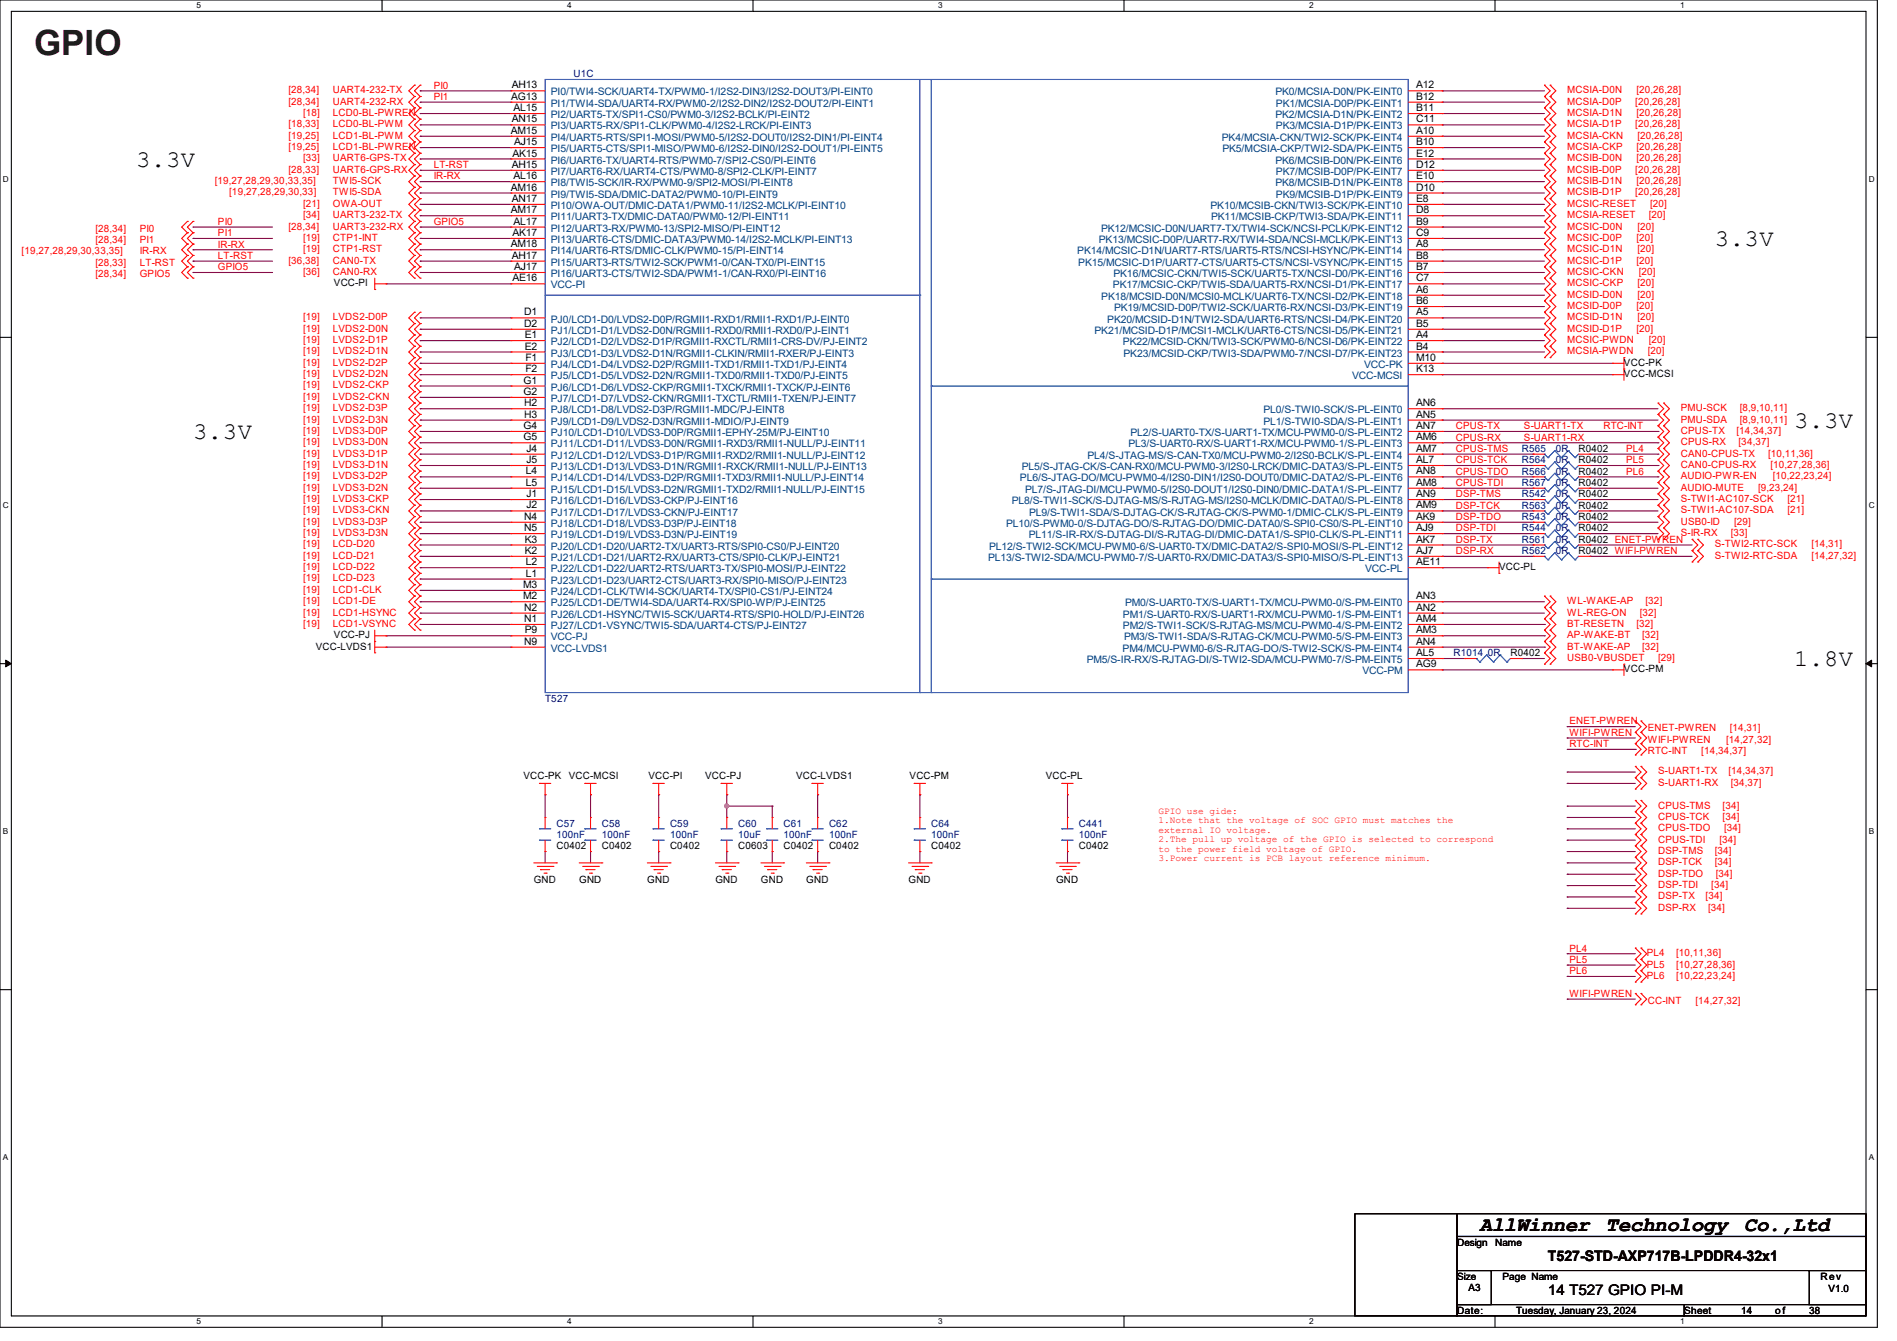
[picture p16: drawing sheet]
<svg xmlns="http://www.w3.org/2000/svg" width="297mm" height="210mm" viewBox="0 0 297 210" stroke-linecap="round" stroke-linejoin="round" font-family="sans-serif">
<defs><g id="words">
<text font-size="5.5" fill="#400000" x="5.3" y="8.6">GPIO</text>
<g font-size="3.7">
<text x="21.3" y="26.1">3.3V</text>
<text x="268.5" y="38.6">3.3V</text>
<text x="30.2" y="68.8">3.3V</text>
<text x="280.9" y="67">3.3V</text>
<text x="280.9" y="104.4">1.8V</text>
</g>
<g font-size="3.2">
<text x="231.7" y="192.7">AllWinner</text>
<text x="251.4" y="192.7">Technology</text>
<text x="273.1" y="192.7">Co.,Ltd</text>
</g>
<g font-size="2.3">
<text x="242.4" y="197.5">T527-STD-AXP717B-LPDDR4-32x1</text>
<text x="242.4" y="202.8">14 T527 GPIO PI-M</text>
</g>
<g font-size="1.6" fill="#f00">
<text x="45.2" y="14.6">[28,34]</text>
<text x="45.2" y="16.4">[28,34]</text>
<text x="52.1" y="14.6">UART4-232-TX</text>
<text x="52.1" y="16.4">UART4-232-RX</text>
<text x="67.9" y="13.9">PI0</text>
<text x="67.9" y="15.7">PI1</text>
<text x="245.4" y="14.6">MCSIA-D0N</text>
<text x="245.4" y="16.4">MCSIA-D0P</text>
<text x="256" y="16.4">[20,26,28]</text>
<text x="256.2" y="14.6">[20,26,28]</text>
<text x="45.2" y="23.5">[19,25]</text>
<text x="45.2" y="21.7">[19,25]</text>
<text x="45.2" y="19.9">[18,33]</text>
<text x="47.5" y="18.2">[18]</text>
<text x="52.1" y="23.5">LCD1-BL-PWREN</text>
<text x="52.1" y="21.7">LCD1-BL-PWM</text>
<text x="52.1" y="19.9">LCD0-BL-PWM</text>
<text x="52.1" y="18.2">LCD0-BL-PWREN</text>
<text x="245.4" y="18.2">MCSIA-D1N</text>
<text x="245.4" y="19.9">MCSIA-D1P</text>
<text x="245.4" y="21.7">MCSIA-CKN</text>
<text x="245.4" y="23.5">MCSIA-CKP</text>
<text x="256" y="19.9">[20,26,28]</text>
<text x="256.2" y="18.2">[20,26,28]</text>
<text x="256.2" y="23.5">[20,26,28]</text>
<text x="256.4" y="21.7">[20,26,28]</text>
<text x="33.6" y="28.8">[19,27,28,29,30,33,35]</text>
<text x="45.2" y="27.1">[28,33]</text>
<text x="47.5" y="25.3">[33]</text>
<text x="52.1" y="25.3">UART6-GPS-TX</text>
<text x="52.1" y="27.1">UART6-GPS-RX</text>
<text x="52.1" y="28.8">TWI5-SCK</text>
<text x="67.9" y="26.3">LT-RST</text>
<text x="67.9" y="28.1">IR-RX</text>
<text x="245.4" y="25.3">MCSIB-D0N</text>
<text x="245.4" y="27.1">MCSIB-D0P</text>
<text x="245.4" y="28.8">MCSIB-D1N</text>
<text x="256" y="27.1">[20,26,28]</text>
<text x="256.2" y="25.3">[20,26,28]</text>
<text x="256.2" y="28.8">[20,26,28]</text>
<text x="34.1" y="35.2">PI0</text>
<text x="35.9" y="30.6">[19,27,28,29,30,33]</text>
<text x="45.2" y="35.9">[28,34]</text>
<text x="47.5" y="34.2">[34]</text>
<text x="47.5" y="32.4">[21]</text>
<text x="52.1" y="30.6">TWI5-SDA</text>
<text x="52.1" y="34.2">UART3-232-TX</text>
<text x="52.1" y="35.9">UART3-232-RX</text>
<text x="52.1" y="32.4">OWA-OUT</text>
<text x="67.9" y="35.2">GPIO5</text>
<text x="245.4" y="30.6">MCSIB-D1P</text>
<text x="245.4" y="35.9">MCSIC-D0N</text>
<text x="245.4" y="32.4">MCSIC-RESET</text>
<text x="245.4" y="34.2">MCSIA-RESET</text>
<text x="256" y="30.6">[20,26,28]</text>
<text x="256.4" y="35.9">[20]</text>
<text x="258.1" y="34.2">[20]</text>
<text x="258.4" y="32.4">[20]</text>
<text x="3.4" y="39.8">[19,27,28,29,30,33,35]</text>
<text x="14.9" y="41.6">[28,33]</text>
<text x="14.9" y="36.3">[28,34]</text>
<text x="14.9" y="38.1">[28,34]</text>
<text x="21.9" y="39.8">IR-RX</text>
<text x="21.9" y="41.6">LT-RST</text>
<text x="21.9" y="36.3">PI0</text>
<text x="21.9" y="38.1">PI1</text>
<text x="34.1" y="38.8">IR-RX</text>
<text x="34.1" y="40.6">LT-RST</text>
<text x="34.1" y="37">PI1</text>
<text x="45.2" y="41.3">[36,38]</text>
<text x="47.5" y="37.7">[19]</text>
<text x="47.5" y="39.5">[19]</text>
<text x="52.1" y="41.3">CAN0-TX</text>
<text x="52.1" y="37.7">CTP1-INT</text>
<text x="52.1" y="39.5">CTP1-RST</text>
<text x="245.4" y="37.7">MCSIC-D0P</text>
<text x="245.4" y="39.5">MCSIC-D1N</text>
<text x="245.4" y="41.3">MCSIC-D1P</text>
<text x="256.2" y="37.7">[20]</text>
<text x="256.2" y="41.3">[20]</text>
<text x="256.4" y="39.5">[20]</text>
<text x="14.9" y="43.4">[28,34]</text>
<text x="21.9" y="43.4">GPIO5</text>
<text x="34.1" y="42.3">GPIO5</text>
<text x="47.5" y="43.1">[36]</text>
<text x="52.1" y="43.1">CAN0-RX</text>
<text x="245.4" y="43.1">MCSIC-CKN</text>
<text x="245.4" y="44.8">MCSIC-CKP</text>
<text x="245.4" y="46.6">MCSID-D0N</text>
<text x="256.4" y="44.8">[20]</text>
<text x="256.4" y="46.6">[20]</text>
<text x="256.6" y="43.1">[20]</text>
<text x="47.5" y="50.2">[19]</text>
<text x="47.5" y="51.9">[19]</text>
<text x="47.5" y="53.7">[19]</text>
<text x="52.1" y="50.2">LVDS2-D0P</text>
<text x="52.1" y="51.9">LVDS2-D0N</text>
<text x="52.1" y="53.7">LVDS2-D1P</text>
<text x="245.4" y="53.7">MCSIC-PWDN</text>
<text x="245.4" y="48.4">MCSID-D0P</text>
<text x="245.4" y="50.2">MCSID-D1N</text>
<text x="245.4" y="51.9">MCSID-D1P</text>
<text x="256.2" y="48.4">[20]</text>
<text x="256.2" y="51.9">[20]</text>
<text x="256.4" y="50.2">[20]</text>
<text x="258.1" y="53.7">[20]</text>
<text x="47.5" y="55.5">[19]</text>
<text x="47.5" y="57.3">[19]</text>
<text x="47.5" y="59.1">[19]</text>
<text x="52.1" y="55.5">LVDS2-D1N</text>
<text x="52.1" y="57.3">LVDS2-D2P</text>
<text x="52.1" y="59.1">LVDS2-D2N</text>
<text x="245.4" y="55.5">MCSIA-PWDN</text>
<text x="258" y="55.5">[20]</text>
<text x="47.5" y="60.8">[19]</text>
<text x="47.5" y="62.6">[19]</text>
<text x="47.5" y="64.4">[19]</text>
<text x="52.1" y="60.8">LVDS2-CKP</text>
<text x="52.1" y="62.6">LVDS2-CKN</text>
<text x="52.1" y="64.4">LVDS2-D3P</text>
<text x="263.1" y="64.4">PMU-SCK</text>
<text x="272.4" y="64.4">[8,9,10,11]</text>
<text x="47.5" y="66.2">[19]</text>
<text x="47.5" y="67.9">[19]</text>
<text x="47.5" y="69.7">[19]</text>
<text x="47.5" y="71.5">[19]</text>
<text x="52.1" y="66.2">LVDS2-D3N</text>
<text x="52.1" y="67.9">LVDS3-D0P</text>
<text x="52.1" y="69.7">LVDS3-D0N</text>
<text x="52.1" y="71.5">LVDS3-D1P</text>
<text x="227.9" y="67.2">CPUS-TX</text>
<text x="227.9" y="69">CPUS-RX</text>
<text x="227.9" y="70.8">CPUS-TMS</text>
<text x="238.6" y="67.2">S-UART1-TX</text>
<text x="238.6" y="69">S-UART1-RX</text>
<text x="251" y="67.2">RTC-INT</text>
<text x="254.6" y="70.8">PL4</text>
<text x="263.1" y="69.7">CPUS-RX</text>
<text x="263.1" y="67.9">CPUS-TX</text>
<text x="263.1" y="66.2">PMU-SDA</text>
<text x="263.1" y="71.5">CAN0-CPUS-TX</text>
<text x="271.9" y="67.9">[14,34,37]</text>
<text x="272.2" y="69.7">[34,37]</text>
<text x="272.4" y="66.2">[8,9,10,11]</text>
<text x="276.8" y="71.5">[10,11,36]</text>
<text x="47.5" y="73.3">[19]</text>
<text x="47.5" y="75.1">[19]</text>
<text x="47.5" y="76.8">[19]</text>
<text x="52.1" y="73.3">LVDS3-D1N</text>
<text x="52.1" y="75.1">LVDS3-D2P</text>
<text x="52.1" y="76.8">LVDS3-D2N</text>
<text x="227.9" y="72.6">CPUS-TCK</text>
<text x="227.9" y="74.3">CPUS-TDO</text>
<text x="227.9" y="76.1">CPUS-TDI</text>
<text x="227.9" y="77.9">DSP-TMS</text>
<text x="254.6" y="72.6">PL5</text>
<text x="254.6" y="74.3">PL6</text>
<text x="263.1" y="73.3">CAN0-CPUS-RX</text>
<text x="263.1" y="76.8">AUDIO-MUTE</text>
<text x="263.1" y="75.1">AUDIO-PWR-EN</text>
<text x="275.3" y="76.8">[9,23,24]</text>
<text x="277.2" y="73.3">[10,27,28,36]</text>
<text x="277.5" y="75.1">[10,22,23,24]</text>
<text x="47.5" y="78.6">[19]</text>
<text x="47.5" y="80.4">[19]</text>
<text x="47.5" y="82.2">[19]</text>
<text x="47.5" y="83.9">[19]</text>
<text x="52.1" y="78.6">LVDS3-CKP</text>
<text x="52.1" y="80.4">LVDS3-CKN</text>
<text x="52.1" y="82.2">LVDS3-D3P</text>
<text x="52.1" y="83.9">LVDS3-D3N</text>
<text x="227.9" y="79.7">DSP-TCK</text>
<text x="227.9" y="81.4">DSP-TDO</text>
<text x="227.9" y="83.2">DSP-TDI</text>
<text x="263.1" y="83.9">S-IR-RX</text>
<text x="263.1" y="82.2">USB0-ID</text>
<text x="263.1" y="80.4">S-TWI1-AC107-SDA</text>
<text x="263.1" y="78.6">S-TWI1-AC107-SCK</text>
<text x="271" y="83.9">[33]</text>
<text x="271.5" y="82.2">[29]</text>
<text x="279.9" y="80.4">[21]</text>
<text x="279.9" y="78.6">[21]</text>
<text x="47.5" y="85.7">[19]</text>
<text x="47.5" y="87.5">[19]</text>
<text x="47.5" y="89.3">[19]</text>
<text x="52.1" y="85.7">LCD-D20</text>
<text x="52.1" y="87.5">LCD-D21</text>
<text x="52.1" y="89.3">LCD-D22</text>
<text x="227.9" y="85">DSP-TX</text>
<text x="227.9" y="86.8">DSP-RX</text>
<text x="268.5" y="85.7">S-TWI2-RTC-SCK</text>
<text x="268.5" y="87.5">S-TWI2-RTC-SDA</text>
<text x="283.6" y="85.7">[14,31]</text>
<text x="283.6" y="87.5">[14,27,32]</text>
<text x="47.5" y="92.8">[19]</text>
<text x="47.5" y="91.1">[19]</text>
<text x="47.5" y="94.6">[19]</text>
<text x="52.1" y="92.8">LCD1-CLK</text>
<text x="52.1" y="91.1">LCD-D23</text>
<text x="52.1" y="94.6">LCD1-DE</text>
<text x="245.4" y="94.6">WL-WAKE-AP</text>
<text x="257.6" y="94.6">[32]</text>
<text x="47.5" y="98.2">[19]</text>
<text x="47.5" y="96.4">[19]</text>
<text x="52.1" y="98.2">LCD1-VSYNC</text>
<text x="52.1" y="96.4">LCD1-HSYNC</text>
<text x="245.4" y="99.9">AP-WAKE-BT</text>
<text x="245.4" y="101.7">BT-WAKE-AP</text>
<text x="245.4" y="96.4">WL-REG-ON</text>
<text x="245.4" y="98.2">BT-RESETN</text>
<text x="256.2" y="98.2">[32]</text>
<text x="256.8" y="96.4">[32]</text>
<text x="257.1" y="99.9">[32]</text>
<text x="257.1" y="101.7">[32]</text>
<text x="245.4" y="103.5">USB0-VBUSDET</text>
<text x="259.6" y="103.5">[29]</text>
<text x="245.7" y="113.5">ENET-PWREN</text>
<text x="245.7" y="115.2">WIFI-PWREN</text>
<text x="245.7" y="117">RTC-INT</text>
<text x="258" y="114.5">ENET-PWREN</text>
<text x="258" y="116.3">WIFI-PWREN</text>
<text x="258" y="118.1">RTC-INT</text>
<text x="266.4" y="118.1">[14,34,37]</text>
<text x="270.3" y="116.3">[14,27,32]</text>
<text x="270.8" y="114.5">[14,31]</text>
<text x="259.6" y="121.3">S-UART1-TX</text>
<text x="259.6" y="123.1">S-UART1-RX</text>
<text x="270.6" y="121.3">[14,34,37]</text>
<text x="271" y="123.1">[34,37]</text>
<text x="259.6" y="126.6">CPUS-TMS</text>
<text x="259.6" y="132">CPUS-TDI</text>
<text x="259.6" y="128.4">CPUS-TCK</text>
<text x="259.6" y="130.2">CPUS-TDO</text>
<text x="269.2" y="132">[34]</text>
<text x="269.7" y="126.6">[34]</text>
<text x="269.7" y="128.4">[34]</text>
<text x="269.9" y="130.2">[34]</text>
<text x="259.6" y="133.7">DSP-TMS</text>
<text x="259.6" y="137.3">DSP-TDO</text>
<text x="259.6" y="135.5">DSP-TCK</text>
<text x="268.5" y="133.7">[34]</text>
<text x="268.5" y="135.5">[34]</text>
<text x="268.6" y="137.3">[34]</text>
<text x="259.6" y="139.1">DSP-TDI</text>
<text x="259.6" y="142.6">DSP-RX</text>
<text x="259.6" y="140.8">DSP-TX</text>
<text x="267" y="140.8">[34]</text>
<text x="267.4" y="142.6">[34]</text>
<text x="267.9" y="139.1">[34]</text>
<text x="245.7" y="149">PL4</text>
<text x="257.8" y="149.7">PL4</text>
<text x="262.4" y="149.7">[10,11,36]</text>
<text x="245.7" y="152.6">PL6</text>
<text x="245.7" y="150.8">PL5</text>
<text x="257.8" y="151.5">PL5</text>
<text x="257.8" y="153.3">PL6</text>
<text x="262.4" y="151.5">[10,27,28,36]</text>
<text x="262.4" y="153.3">[10,22,23,24]</text>
<text x="245.7" y="156.1">WIFI-PWREN</text>
<text x="258" y="157.2">CC-INT</text>
<text x="265.5" y="157.2">[14,27,32]</text>
</g>
<g font-size="1.6">
<text x="80" y="15.6">AG13</text>
<text x="80.1" y="13.8">AH13</text>
<text x="80.4" y="17.4">AL15</text>
<text x="221.7" y="13.8">A12</text>
<text x="221.7" y="15.6">B12</text>
<text x="221.7" y="17.4">B11</text>
<text x="80" y="21">AM15</text>
<text x="80.1" y="19.2">AN15</text>
<text x="80.5" y="22.7">AJ15</text>
<text x="221.7" y="19.2">C11</text>
<text x="221.7" y="21">A10</text>
<text x="221.7" y="22.7">B10</text>
<text x="80" y="29.8">AM16</text>
<text x="80.1" y="26.3">AH15</text>
<text x="80.2" y="24.5">AK15</text>
<text x="80.4" y="28.1">AL16</text>
<text x="221.7" y="24.5">E12</text>
<text x="221.7" y="26.3">D12</text>
<text x="221.7" y="28.1">E10</text>
<text x="221.7" y="29.8">D10</text>
<text x="80" y="33.4">AM17</text>
<text x="80.1" y="31.6">AN17</text>
<text x="80.4" y="35.2">AL17</text>
<text x="221.7" y="31.6">E8</text>
<text x="221.7" y="33.4">D8</text>
<text x="221.7" y="35.2">B9</text>
<text x="80" y="38.7">AM18</text>
<text x="80.1" y="40.5">AH17</text>
<text x="80.2" y="37">AK17</text>
<text x="221.7" y="37">C9</text>
<text x="221.7" y="38.7">A8</text>
<text x="221.7" y="40.5">B8</text>
<text x="52.3" y="44.8">VCC-PI</text>
<text x="80.2" y="44.1">AE16</text>
<text x="80.5" y="42.3">AJ17</text>
<text x="221.7" y="42.3">B7</text>
<text x="221.7" y="44.1">C7</text>
<text x="221.7" y="45.8">A6</text>
<text x="221.7" y="47.6">B6</text>
<text x="82.1" y="49.4">D1</text>
<text x="82.1" y="51.2">D2</text>
<text x="82.2" y="53">E1</text>
<text x="221.7" y="49.4">A5</text>
<text x="221.7" y="51.2">B5</text>
<text x="221.7" y="53">A4</text>
<text x="82.2" y="54.7">E2</text>
<text x="82.3" y="56.5">F1</text>
<text x="82.3" y="58.3">F2</text>
<text x="221.7" y="54.7">B4</text>
<text x="221.7" y="56.5">M10</text>
<text x="221.7" y="58.3">K13</text>
<text x="254.3" y="57.3">VCC-PK</text>
<text x="254.3" y="59.1">VCC-MCSI</text>
<text x="82" y="60.1">G1</text>
<text x="82" y="61.8">G2</text>
<text x="82.1" y="63.6">H2</text>
<text x="82.1" y="65.4">H3</text>
<text x="221.7" y="63.6">AN6</text>
<text x="221.7" y="65.4">AN5</text>
<text x="82" y="67.2">G4</text>
<text x="82" y="69">G5</text>
<text x="82.4" y="70.7">J4</text>
<text x="221.7" y="67.2">AN7</text>
<text x="221.7" y="69">AM6</text>
<text x="221.7" y="70.7">AM7</text>
<text x="247.1" y="70.8">R0402</text>
<text x="82.3" y="74.3">L4</text>
<text x="82.3" y="76.1">L5</text>
<text x="82.4" y="72.5">J5</text>
<text x="82.4" y="77.9">J1</text>
<text x="221.7" y="72.5">AL7</text>
<text x="221.7" y="74.3">AN8</text>
<text x="221.7" y="76.1">AM8</text>
<text x="221.7" y="77.9">AN9</text>
<text x="247.1" y="72.6">R0402</text>
<text x="247.1" y="77.9">R0402</text>
<text x="247.1" y="74.3">R0402</text>
<text x="247.1" y="76.1">R0402</text>
<text x="82.1" y="81.4">N4</text>
<text x="82.1" y="83.2">N5</text>
<text x="82.4" y="79.6">J2</text>
<text x="221.7" y="79.6">AM9</text>
<text x="221.7" y="81.4">AK9</text>
<text x="221.7" y="83.2">AJ9</text>
<text x="247.1" y="83.2">R0402</text>
<text x="247.1" y="79.7">R0402</text>
<text x="247.1" y="81.4">R0402</text>
<text x="82.2" y="85">K3</text>
<text x="82.2" y="86.7">K2</text>
<text x="82.3" y="88.5">L2</text>
<text x="221.7" y="85">AK7</text>
<text x="221.7" y="86.7">AJ7</text>
<text x="221.7" y="88.5">AE11</text>
<text x="234.7" y="89.3">VCC-PL</text>
<text x="247.1" y="85">R0402 ENET-PWREN</text>
<text x="247.1" y="86.8">R0402 WIFI-PWREN</text>
<text x="81.9" y="92.1">M3</text>
<text x="81.9" y="93.9">M2</text>
<text x="82.1" y="95.6">N2</text>
<text x="82.3" y="90.3">L1</text>
<text x="221.7" y="93.9">AN3</text>
<text x="221.7" y="95.6">AN2</text>
<text x="49.4" y="101.7">VCC-LVDS1</text>
<text x="52.3" y="99.9">VCC-PJ</text>
<text x="82.1" y="97.4">N1</text>
<text x="82.1" y="101">N9</text>
<text x="82.2" y="99.2">P9</text>
<text x="221.7" y="97.4">AM4</text>
<text x="221.7" y="99.2">AM3</text>
<text x="221.7" y="101">AN4</text>
<text x="221.7" y="102.7">AL5</text>
<text x="221.7" y="104.5">AG9</text>
<text x="236.5" y="102.8">R0402</text>
<text x="254.3" y="105.3">VCC-PM</text>
<text x="82" y="122">VCC-PK</text>
<text x="89.1" y="122">VCC-MCSI</text>
<text x="101.5" y="122">VCC-PI</text>
<text x="110.4" y="122">VCC-PJ</text>
<text x="124.6" y="122">VCC-LVDS1</text>
<text x="142.4" y="122">VCC-PM</text>
<text x="163.7" y="122">VCC-PL</text>
<text x="87.1" y="133">C0402</text>
<text x="94.2" y="133">C0402</text>
<text x="104.9" y="133">C0402</text>
<text x="115.6" y="133">C0603</text>
<text x="122.7" y="133">C0402</text>
<text x="129.8" y="133">C0402</text>
<text x="145.8" y="133">C0402</text>
<text x="168.9" y="133">C0402</text>
<text x="83.6" y="138.3">GND</text>
<text x="90.7" y="138.3">GND</text>
<text x="101.3" y="138.3">GND</text>
<text x="112" y="138.3">GND</text>
<text x="119.1" y="138.3">GND</text>
<text x="126.2" y="138.3">GND</text>
<text x="142.2" y="138.3">GND</text>
<text x="165.4" y="138.3">GND</text>
<text x="228.1" y="195.1">Design</text>
<text x="234.1" y="195.1">Name</text>
<text x="228.1" y="200.4">Size</text>
<text x="229.9" y="202.2">A3</text>
<text x="235.2" y="200.4">Page Name</text>
<text x="285" y="200.4">Rev</text>
<text x="286.3" y="202.4">V1.0</text>
<text x="228.1" y="205.7">Date:</text>
<text x="237.4" y="205.7">Tuesday, January 23, 2024</text>
<text x="263.7" y="205.7">Sheet</text>
<text x="272.6" y="205.7">14</text>
<text x="277.9" y="205.7">o f</text>
<text x="283.3" y="205.7">38</text>
</g>
<g font-size="1.6" fill="#004080">
<text x="86.2" y="14.9">PI0/TWI4-SCK/UART4-TX/PWM0-1/I2S2-DIN3/I2S2-DOUT3/PI-EINT0</text>
<text x="86.2" y="16.7">PI1/TWI4-SDA/UART4-RX/PWM0-2/I2S2-DIN2/I2S2-DOUT2/PI-EINT1</text>
<text x="199.7" y="14.9">PK0/MCSIA-D0N/PK-EINT0</text>
<text x="199.8" y="16.7">PK1/MCSIA-D0P/PK-EINT1</text>
<text x="86.2" y="18.5">PI2/UART5-TX/SPI1-CS0/PWM0-3/I2S2-BCLK/PI-EINT2</text>
<text x="86.2" y="20.3">PI3/UART5-RX/SPI1-CLK/PWM0-4/I2S2-LRCK/PI-EINT3</text>
<text x="86.2" y="22.1">PI4/UART5-RTS/SPI1-MOSI/PWM0-5/I2S2-DOUT0/I2S2-DIN1/PI-EINT4</text>
<text x="86.2" y="23.8">PI5/UART5-CTS/SPI1-MISO/PWM0-6/I2S2-DIN0/I2S2-DOUT1/PI-EINT5</text>
<text x="191.3" y="22.1">PK4/MCSIA-CKN/TWI2-SCK/PK-EINT4</text>
<text x="191.4" y="23.8">PK5/MCSIA-CKP/TWI2-SDA/PK-EINT5</text>
<text x="199.7" y="18.5">PK2/MCSIA-D1N/PK-EINT2</text>
<text x="199.8" y="20.3">PK3/MCSIA-D1P/PK-EINT3</text>
<text x="86.2" y="25.6">PI6/UART6-TX/UART4-RTS/PWM0-7/SPI2-CS0/PI-EINT6</text>
<text x="86.2" y="27.4">PI7/UART6-RX/UART4-CTS/PWM0-8/SPI2-CLK/PI-EINT7</text>
<text x="86.2" y="29.2">PI8/TWI5-SCK/IR-RX/PWM0-9/SPI2-MOSI/PI-EINT8</text>
<text x="199.7" y="25.6">PK6/MCSIB-D0N/PK-EINT6</text>
<text x="199.7" y="29.2">PK8/MCSIB-D1N/PK-EINT8</text>
<text x="199.8" y="27.4">PK7/MCSIB-D0P/PK-EINT7</text>
<text x="86.2" y="30.9">PI9/TWI5-SDA/DMIC-DATA2/PWM0-10/PI-EINT9</text>
<text x="86.2" y="32.7">PI10/OWA-OUT/DMIC-DATA1/PWM0-11/I2S2-MCLK/PI-EINT10</text>
<text x="86.2" y="34.5">PI11/UART3-TX/DMIC-DATA0/PWM0-12/PI-EINT11</text>
<text x="189.5" y="32.7">PK10/MCSIB-CKN/TWI3-SCK/PK-EINT10</text>
<text x="189.6" y="34.5">PK11/MCSIB-CKP/TWI3-SDA/PK-EINT11</text>
<text x="199.8" y="30.9">PK9/MCSIB-D1P/PK-EINT9</text>
<text x="86.2" y="36.3">PI12/UART3-RX/PWM0-13/SPI2-MISO/PI-EINT12</text>
<text x="86.2" y="38.1">PI13/UART6-CTS/DMIC-DATA3/PWM0-14/I2S2-MCLK/PI-EINT13</text>
<text x="86.2" y="39.8">PI14/UART6-RTS/DMIC-CLK/PWM0-15/PI-EINT14</text>
<text x="86.2" y="41.6">PI15/UART3-RTS/TWI2-SCK/PWM1-0/CAN-TX0/PI-EINT15</text>
<text x="168.7" y="39.8">PK14/MCSIC-D1N/UART7-RTS/UART5-RTS/NCSI-HSYNC/PK-EINT14</text>
<text x="168.8" y="41.6">PK15/MCSIC-D1P/UART7-CTS/UART5-CTS/NCSI-VSYNC/PK-EINT15</text>
<text x="172" y="38.1">PK13/MCSIC-D0P/UART7-RX/TWI4-SDA/NCSI-MCLK/PK-EINT13</text>
<text x="172.4" y="36.3">PK12/MCSIC-D0N/UART7-TX/TWI4-SCK/NCSI-PCLK/PK-EINT12</text>
<text x="86.2" y="43.4">PI16/UART3-CTS/TWI2-SDA/PWM1-1/CAN-RX0/PI-EINT16</text>
<text x="86.2" y="45.2">VCC-PI</text>
<text x="172.4" y="46.9">PK18/MCSID-D0N/MCSI0-MCLK/UART6-TX/NCSI-D2/PK-EINT18</text>
<text x="174.2" y="45.2">PK17/MCSIC-CKP/TWI5-SDA/UART5-RX/NCSI-D1/PK-EINT17</text>
<text x="174.3" y="43.4">PK16/MCSIC-CKN/TWI5-SCK/UART5-TX/NCSI-D0/PK-EINT16</text>
<text x="86.2" y="50.5">PJ0/LCD1-D0/LVDS2-D0P/RGMII1-RXD1/RMII1-RXD1/PJ-EINT0</text>
<text x="86.2" y="52.3">PJ1/LCD1-D1/LVDS2-D0N/RGMII1-RXD0/RMII1-RXD0/PJ-EINT1</text>
<text x="171.4" y="52.3">PK21/MCSID-D1P/MCSI1-MCLK/UART6-CTS/NCSI-D5/PK-EINT21</text>
<text x="173.4" y="50.5">PK20/MCSID-D1N/TWI2-SDA/UART6-RTS/NCSI-D4/PK-EINT20</text>
<text x="174.4" y="48.7">PK19/MCSID-D0P/TWI2-SCK/UART6-RX/NCSI-D3/PK-EINT19</text>
<text x="86.2" y="54.1">PJ2/LCD1-D2/LVDS2-D1P/RGMII1-RXCTL/RMII1-CRS-DV/PJ-EINT2</text>
<text x="86.2" y="55.8">PJ3/LCD1-D3/LVDS2-D1N/RGMII1-CLKIN/RMII1-RXER/PJ-EINT3</text>
<text x="86.2" y="57.6">PJ4/LCD1-D4/LVDS2-D2P/RGMII1-TXD1/RMII1-TXD1/PJ-EINT4</text>
<text x="86.2" y="59.4">PJ5/LCD1-D5/LVDS2-D2N/RGMII1-TXD0/RMII1-TXD0/PJ-EINT5</text>
<text x="175.8" y="54.1">PK22/MCSID-CKN/TWI3-SCK/PWM0-6/NCSI-D6/PK-EINT22</text>
<text x="175.9" y="55.8">PK23/MCSID-CKP/TWI3-SDA/PWM0-7/NCSI-D7/PK-EINT23</text>
<text x="211.7" y="59.4">VCC-MCSI</text>
<text x="213.6" y="57.6">VCC-PK</text>
<text x="86.2" y="61.2">PJ6/LCD1-D6/LVDS2-CKP/RGMII1-TXCK/RMII1-TXCK/PJ-EINT6</text>
<text x="86.2" y="62.9">PJ7/LCD1-D7/LVDS2-CKN/RGMII1-TXCTL/RMII1-TXEN/PJ-EINT7</text>
<text x="86.2" y="64.7">PJ8/LCD1-D8/LVDS2-D3P/RGMII1-MDC/PJ-EINT8</text>
<text x="197.8" y="64.7">PL0/S-TWI0-SCK/S-PL-EINT0</text>
<text x="86.2" y="66.5">PJ9/LCD1-D9/LVDS2-D3N/RGMII1-MDIO/PJ-EINT9</text>
<text x="86.2" y="68.3">PJ10/LCD1-D10/LVDS3-D0P/RGMII1-EPHY-25M/PJ-EINT10</text>
<text x="86.2" y="70.1">PJ11/LCD1-D11/LVDS3-D0N/RGMII1-RXD3/RMII1-NULL/PJ-EINT11</text>
<text x="86.2" y="71.8">PJ12/LCD1-D12/LVDS3-D1P/RGMII1-RXD2/RMII1-NULL/PJ-EINT12</text>
<text x="170.3" y="71.8">PL4/S-JTAG-MS/S-CAN-TX0/MCU-PWM0-2/I2S0-BCLK/S-PL-EINT4</text>
<text x="176.7" y="70.1">PL3/S-UART0-RX/S-UART1-RX/MCU-PWM0-1/S-PL-EINT3</text>
<text x="177" y="68.3">PL2/S-UART0-TX/S-UART1-TX/MCU-PWM0-0/S-PL-EINT2</text>
<text x="197.8" y="66.5">PL1/S-TWI0-SDA/S-PL-EINT1</text>
<text x="86.2" y="73.6">PJ13/LCD1-D13/LVDS3-D1N/RGMII1-RXCK/RMII1-NULL/PJ-EINT13</text>
<text x="86.2" y="75.4">PJ14/LCD1-D14/LVDS3-D2P/RGMII1-TXD3/RMII1-NULL/PJ-EINT14</text>
<text x="86.2" y="77.2">PJ15/LCD1-D15/LVDS3-D2N/RGMII1-TXD2/RMII1-NULL/PJ-EINT15</text>
<text x="159.7" y="75.4">PL6/S-JTAG-DO/MCU-PWM0-4/I2S0-DIN1/I2S0-DOUT0/DMIC-DATA2/S-PL-EINT6</text>
<text x="160" y="73.6">PL5/S-JTAG-CK/S-CAN-RX0/MCU-PWM0-3/I2S0-LRCK/DMIC-DATA3/S-PL-EINT5</text>
<text x="160.5" y="77.2">PL7/S-JTAG-DI/MCU-PWM0-5/I2S0-DOUT1/I2S0-DIN0/DMIC-DATA1/S-PL-EINT7</text>
<text x="86.2" y="79">PJ16/LCD1-D16/LVDS3-CKP/PJ-EINT16</text>
<text x="86.2" y="80.7">PJ17/LCD1-D17/LVDS3-CKN/PJ-EINT17</text>
<text x="86.2" y="82.5">PJ18/LCD1-D18/LVDS3-D3P/PJ-EINT18</text>
<text x="157.5" y="82.5">PL10/S-PWM0-0/S-DJTAG-DO/S-RJTAG-DO/DMIC-DATA0/S-SPI0-CS0/S-PL-EINT10</text>
<text x="158.4" y="79">PL8/S-TWI1-SCK/S-DJTAG-MS/S-RJTAG-MS/I2S0-MCLK/DMIC-DATA0/S-PL-EINT8</text>
<text x="161.1" y="80.7">PL9/S-TWI1-SDA/S-DJTAG-CK/S-RJTAG-CK/S-PWM0-1/DMIC-CLK/S-PL-EINT9</text>
<text x="86.2" y="84.3">PJ19/LCD1-D19/LVDS3-D3N/PJ-EINT19</text>
<text x="86.2" y="86.1">PJ20/LCD1-D20/UART2-TX/UART3-RTS/SPI0-CS0/PJ-EINT20</text>
<text x="86.2" y="87.8">PJ21/LCD1-D21/UART2-RX/UART3-CTS/SPI0-CLK/PJ-EINT21</text>
<text x="86.2" y="89.6">PJ22/LCD1-D22/UART2-RTS/UART3-TX/SPI0-MOSI/PJ-EINT22</text>
<text x="154.7" y="87.8">PL13/S-TWI2-SDA/MCU-PWM0-7/S-UART0-RX/DMIC-DATA3/S-SPI0-MISO/S-PL-EINT13</text>
<text x="154.9" y="86.1">PL12/S-TWI2-SCK/MCU-PWM0-6/S-UART0-TX/DMIC-DATA2/S-SPI0-MOSI/S-PL-EINT12</text>
<text x="161.1" y="84.3">PL11/S-IR-RX/S-DJTAG-DI/S-RJTAG-DI/DMIC-DATA1/S-SPI0-CLK/S-PL-EINT11</text>
<text x="213.7" y="89.6">VCC-PL</text>
<text x="86.2" y="91.4">PJ23/LCD1-D23/UART2-CTS/UART3-RX/SPI0-MISO/PJ-EINT23</text>
<text x="86.2" y="93.2">PJ24/LCD1-CLK/TWI4-SCK/UART4-TX/SPI0-CS1/PJ-EINT24</text>
<text x="86.2" y="95">PJ25/LCD1-DE/TWI4-SDA/UART4-RX/SPI0-WP/PJ-EINT25</text>
<text x="176.1" y="95">PM0/S-UART0-TX/S-UART1-TX/MCU-PWM0-0/S-PM-EINT0</text>
<text x="86.2" y="96.7">PJ26/LCD1-HSYNC/TWI5-SCK/UART4-RTS/SPI0-HOLD/PJ-EINT26</text>
<text x="86.2" y="98.5">PJ27/LCD1-VSYNC/TWI5-SDA/UART4-CTS/PJ-EINT27</text>
<text x="86.2" y="100.3">VCC-PJ</text>
<text x="175.8" y="96.7">PM1/S-UART0-RX/S-UART1-RX/MCU-PWM0-1/S-PM-EINT1</text>
<text x="175.8" y="98.5">PM2/S-TWI1-SCK/S-RJTAG-MS/MCU-PWM0-4/S-PM-EINT2</text>
<text x="176" y="100.3">PM3/S-TWI1-SDA/S-RJTAG-CK/MCU-PWM0-5/S-PM-EINT3</text>
<text x="86.2" y="102.1">VCC-LVDS1</text>
<text x="170.1" y="103.8">PM5/S-IR-RX/S-RJTAG-DI/S-TWI2-SDA/MCU-PWM0-7/S-PM-EINT5</text>
<text x="175.8" y="102.1">PM4/MCU-PWM0-6/S-RJTAG-DO/S-TWI2-SCK/S-PM-EINT4</text>
<text x="213.3" y="105.6">VCC-PM</text>
</g>
<g font-size="1.6" fill="#000080">
<text x="89.8" y="12.1">U1C</text>
<text x="238.3" y="70.8">R565</text>
<text x="243.6" y="70.8">0R</text>
<text x="238.3" y="72.6">R564</text>
<text x="238.3" y="77.9">R542</text>
<text x="238.3" y="74.3">R566</text>
<text x="238.3" y="76.1">R567</text>
<text x="243.6" y="72.6">0R</text>
<text x="243.6" y="77.9">0R</text>
<text x="243.6" y="74.3">0R</text>
<text x="243.6" y="76.1">0R</text>
<text x="238.3" y="83.2">R544</text>
<text x="238.3" y="79.7">R563</text>
<text x="238.3" y="81.4">R543</text>
<text x="243.6" y="83.2">0R</text>
<text x="243.6" y="79.7">0R</text>
<text x="243.6" y="81.4">0R</text>
<text x="238.3" y="85">R561</text>
<text x="238.3" y="86.8">R562</text>
<text x="243.6" y="85">0R</text>
<text x="243.6" y="86.8">0R</text>
<text x="227.6" y="102.8">R1014</text>
<text x="232.9" y="102.8">0R</text>
<text x="85.3" y="109.9">T527</text>
<text x="87.1" y="129.5">C57</text>
<text x="87.1" y="131.2">100nF</text>
<text x="94.2" y="129.5">C58</text>
<text x="94.2" y="131.2">100nF</text>
<text x="104.9" y="129.5">C59</text>
<text x="104.9" y="131.2">100nF</text>
<text x="115.6" y="129.5">C60</text>
<text x="115.6" y="131.2">10uF</text>
<text x="122.7" y="129.5">C61</text>
<text x="122.7" y="131.2">100nF</text>
<text x="129.8" y="129.5">C62</text>
<text x="129.8" y="131.2">100nF</text>
<text x="145.8" y="129.5">C64</text>
<text x="145.8" y="131.2">100nF</text>
<text x="168.9" y="129.5">C441</text>
<text x="168.9" y="131.2">100nF</text>
</g>
<g font-size="1.5" fill="#f00">
<text x="181.4" y="127.5">GPIO use gide:</text>
<text x="181.4" y="128.9">1.Note that the voltage of SOC GPIO must matches the</text>
<text x="181.4" y="130.4">external IO voltage.</text>
<text x="181.4" y="131.9">2.The pull up voltage of the GPIO is selected to correspond</text>
<text x="181.4" y="133.4">to the power field voltage of GPIO.</text>
<text x="181.4" y="134.9">3.Power current is PCB layout reference minimum.</text>
</g>
<g font-size="1.3">
<text x="30.8" y="1.3">5</text>
<text x="88.8" y="1.3">4</text>
<text x="146.9" y="1.3">3</text>
<text x="205" y="1.3">2</text>
<text x="263.1" y="1.3">1</text>
<text x=".5" y="28.4">D</text>
<text x="292.6" y="28.4">D</text>
<text x=".5" y="79.5">C</text>
<text x="292.6" y="79.5">C</text>
<text x=".5" y="130.6">B</text>
<text x="292.6" y="130.6">B</text>
<text x=".5" y="181.7">A</text>
<text x="292.6" y="181.7">A</text>
<text x="30.8" y="207.4">5</text>
<text x="88.8" y="207.4">4</text>
<text x="146.9" y="207.4">3</text>
<text x="205" y="207.4">2</text>
<text x="263.1" y="207.4">1</text>
</g>
</g></defs>
<g fill="none" stroke="#000" stroke-width=".17">
<path d="M0 0h293.9v207.9h-293.9zM1.8 1.8h290.3v204.3h-290.3zM59.8 0v1.8M117.9 0v1.8M176 0v1.8M234.1 0v1.8M0 52.8h1.8M292.1 52.8h1.8M0 103.9h1.8M292.1 103.9h1.8M0 155h1.8M292.1 155h1.8"/>
<path d="M59.8 206.1v1.8M117.9 206.1v1.8M176 206.1v1.8M234.1 206.1v1.8"/>
</g>
<path d="M.9 103.4l.9 .5-.9 .5zM292.1 103.9l.9-.5v1z" fill="#000"/>
<path d="M.9 103.4l.9 .5-.9 .5zM292.1 103.9l.9-.5v1z" fill="none" stroke="#000" stroke-width=".16"/>
<g fill="none" stroke="#800040" stroke-width=".17">
<path d="M85.3 124.5h.1M85.3 133.3h.1M85.3 124.5v3.5M85.3 133.3v1.8M92.5 124.5h.1M92.5 133.3h.1M92.5 124.5v3.5M92.5 133.3v1.8M103.1 124.5h.1M103.1 133.3h.1M103.1 124.5v3.5M103.1 133.3v1.8"/>
<path d="M113.8 124.5h.1M113.8 133.3h.1M113.8 126.2h.1M113.8 124.5v1.7M113.8 133.3v1.8M113.8 126.2h7.1M144 124.5h.1M144 133.3h.1M144 124.5v3.5M144 133.3v1.8"/>
</g>
<circle cx="113.8" cy="126.2" r=".32" fill="#f0f"/>
<circle cx="113.8" cy="126.2" r=".32" fill="none" stroke="#f0f" stroke-width=".17"/>
<g fill="none" stroke="#800040" stroke-width=".17">
<path d="M65.8 14.2h.1M65.8 16h.1M65.8 17.8h.1M65.8 19.6h.1M65.8 14.2h14.2M65.8 16h14.2M65.8 17.8h14.2M65.8 19.6h14.2M225.8 14.2h.1M225.8 16h.1M225.8 17.8h.1M225.8 19.6h.1"/>
<path d="M225.8 14.2h16M225.8 16h16M225.8 17.8h16M225.8 19.6h16M30.2 39.1h.1M30.2 37.3h.1M30.2 35.6h.1M30.2 37.3h12.5M30.2 35.6h12.5M30.2 39.1h12.5M65.8 24.9h.1M65.8 26.7h.1"/>
<path d="M65.8 28.4h.1M65.8 30.2h.1M65.8 33.8h.1M65.8 35.6h.1M65.8 39.1h.1M65.8 32h.1M65.8 21.3h.1M65.8 23.1h.1M65.8 37.3h.1M65.8 23.1h14.2M65.8 21.3h14.2M65.8 24.9h14.2"/>
<path d="M65.8 26.7h14.2M65.8 30.2h14.2M65.8 28.4h14.2M65.8 37.3h14.2M65.8 35.6h14.2M65.8 39.1h14.2M65.8 33.8h14.2M65.8 32h14.2M225.8 23.1h.1M225.8 21.3h.1M225.8 24.9h.1M225.8 26.7h.1"/>
<path d="M225.8 30.2h.1M225.8 28.4h.1M225.8 37.3h.1M225.8 35.6h.1M225.8 39.1h.1M225.8 32h.1M225.8 33.8h.1M225.8 23.1h16M225.8 21.3h16M225.8 24.9h16M225.8 26.7h16M225.8 30.2h16"/>
<path d="M225.8 28.4h16M225.8 37.3h16M225.8 35.6h16M225.8 39.1h16M225.8 33.8h16M225.8 32h16M30.2 40.9h.1M30.2 42.7h.1M30.2 40.9h12.5M30.2 42.7h12.5M60.5 44.4h.1M60.5 44.4h19.5"/>
<path d="M65.8 49.8h.1M65.8 51.6h.1M65.8 53.3h.1M65.8 55.1h.1M65.8 56.9h.1M65.8 58.7h.1M65.8 40.9h.1M65.8 42.7h.1M65.8 49.8h14.2M65.8 51.6h14.2M65.8 53.3h14.2M65.8 55.1h14.2"/>
<path d="M65.8 56.9h14.2M65.8 58.7h14.2M65.8 40.9h14.2M65.8 42.7h14.2M225.8 40.9h.1M225.8 42.7h.1M225.8 44.4h.1M225.8 56.9h.1M225.8 58.7h.1M225.8 53.3h.1M225.8 55.1h.1M225.8 46.2h.1"/>
<path d="M225.8 48h.1M225.8 49.8h.1M225.8 51.6h.1M225.8 49.8h16M225.8 51.6h16M225.8 53.3h16M225.8 55.1h16M225.8 56.9h26.7M225.8 58.7h26.7M225.8 44.4h16M225.8 40.9h16M225.8 42.7h16"/>
<path d="M225.8 46.2h16M225.8 48h16M65.8 60.5h.1M65.8 62.2h.1M65.8 64h.1M65.8 65.8h.1M65.8 67.6h.1M65.8 69.3h.1M65.8 71.1h.1M65.8 72.9h.1M65.8 74.7h.1M65.8 76.5h.1"/>
<path d="M65.8 78.2h.1M65.8 60.5h14.2M65.8 62.2h14.2M65.8 64h14.2M65.8 65.8h14.2M65.8 67.6h14.2M65.8 69.3h14.2M65.8 71.1h14.2M65.8 72.9h14.2M65.8 74.7h14.2M65.8 76.5h14.2M65.8 78.2h14.2"/>
<path d="M225.8 64h.1M225.8 65.8h.1M225.8 72.9h.1M225.8 74.7h.1M225.8 64h33.8M225.8 65.8h33.8M225.8 67.6h33.8M225.8 69.3h33.8M225.8 71.1h14.2M225.8 72.9h14.2M225.8 74.7h14.2M225.8 76.5h14.2"/>
<path d="M225.8 78.2h14.2M240 71.1h.1M240 76.5h.1M240 78.2h.1M248.9 76.5h.1M248.9 78.2h.1M248.9 71.1h10.7M248.9 72.9h10.7M248.9 74.7h10.7M248.9 76.5h10.7M248.9 78.2h10.7M259.6 67.6h.1"/>
<path d="M259.6 69.3h.1M259.6 71.1h.1M259.6 72.9h.1M259.6 74.7h.1M60.5 99.6h.1M60.5 99.6h19.5M65.8 80h.1M65.8 81.8h.1M65.8 83.6h.1M65.8 85.3h.1M65.8 87.1h.1M65.8 88.9h.1"/>
<path d="M65.8 90.7h.1M65.8 94.2h.1M65.8 92.5h.1M65.8 96h.1M65.8 97.8h.1M65.8 80h14.2M65.8 81.8h14.2M65.8 83.6h14.2M65.8 88.9h14.2M65.8 85.3h14.2M65.8 87.1h14.2M65.8 90.7h14.2"/>
<path d="M65.8 94.2h14.2M65.8 92.5h14.2M65.8 96h14.2M65.8 97.8h14.2M225.8 88.9h.1M225.8 80h.1M225.8 87.1h.1M225.8 96h.1M225.8 94.2h.1M225.8 99.6h16M225.8 80h14.2M225.8 81.8h14.2"/>
<path d="M225.8 83.6h14.2M225.8 88.9h7.1M225.8 85.3h14.2M225.8 87.1h14.2M225.8 94.2h16M225.8 96h16M225.8 97.8h16M240 85.3h.1M240 81.8h.1M240 83.6h.1M241.8 99.6h.1M241.8 97.8h.1"/>
<path d="M248.9 80h.1M248.9 81.8h.1M248.9 83.6h.1M248.9 85.3h.1M248.9 87.1h.1M248.9 80h10.7M248.9 81.8h10.7M248.9 83.6h10.7M248.9 85.3h16M248.9 87.1h16M60.5 101.3h.1M60.5 101.3h19.5"/>
<path d="M225.8 104.9h.1M225.8 101.3h16M225.8 104.9h26.7M225.8 103.1h3.6M229.4 103.1h.1M238.3 103.1h.1M238.3 103.1h3.5M241.8 101.3h.1M245.4 113.8h.1M245.4 115.6h.1M245.4 113.8h10.6M245.4 115.6h10.6"/>
<path d="M245.4 117.3h10.6M256 117.3h.1M113.8 126.2h.1M113.8 126.2v1.8M120.9 126.2h.1M120.9 133.3h.1M120.9 126.2v1.8M120.9 133.3v1.8M128 124.5h.1M128 133.3h.1M128 124.5v3.5M128 133.3v1.8"/>
<path d="M167.1 124.5h.1M167.1 133.3h.1M167.1 124.5v3.5M167.1 133.3v1.8M245.4 126.2h.1M245.4 131.6h.1M245.4 133.3h.1M245.4 136.9h.1M245.4 138.7h.1M245.4 128h.1M245.4 129.8h.1M245.4 135.1h.1"/>
<path d="M245.4 120.9h.1M245.4 122.7h.1M245.4 126.2h10.6M245.4 131.6h10.6M245.4 133.3h10.6M245.4 136.9h10.6M245.4 138.7h10.6M245.4 128h10.6M245.4 129.8h10.6M245.4 135.1h10.6M245.4 120.9h10.6M245.4 122.7h10.6"/>
<path d="M245.4 140.5h.1M245.4 142.2h.1M245.4 152.9h.1M245.4 149.4h.1M245.4 151.1h.1M245.4 156.5h.1M245.4 140.5h10.6M245.4 142.2h10.6M245.4 152.9h10.6M245.4 149.4h10.6M245.4 151.1h10.6M245.4 156.5h10.6"/>
</g>
<g fill="none" stroke="#f00" stroke-width=".17">
<path d="M64.9 13.3h.1M64.9 15.1h.1M64.9 16.9h.1M64.9 18.7h.1M64.9 13.3l-.9 .9 .9 .9M64.9 15.1l-.9 .9 .9 .9M64.9 18.7l-.9 .9 .9 .8M64.9 16.9l-.9 .9 .9 .9M65.8 13.3h.1M65.8 15.1h.1M65.8 16.9h.1M65.8 18.7h.1"/>
<path d="M65.8 13.3l-.9 .9 .9 .9M65.8 15.1l-.9 .9 .9 .9M65.8 18.7l-.9 .9 .9 .8M65.8 16.9l-.9 .9 .9 .9M80 14.2h.1M80 16h.1M80 17.8h.1M80 19.6h.1M80 14.2h5.3M80 16h5.3M80 17.8h5.3M80 19.6h5.3"/>
<path d="M220.5 14.2h5.3M220.5 16h5.3M220.5 17.8h5.3M220.5 19.6h5.3M225.8 14.2h.1M225.8 16h.1M225.8 17.8h.1M225.8 19.6h.1M241.8 15.1h.1M241.8 13.3h.1M241.8 16.9h.1M241.8 18.7h.1"/>
<path d="M241.8 13.3l.9 .9-.9 .9M241.8 15.1l.9 .9-.9 .9M241.8 16.9l.9 .9-.9 .9M241.8 18.7l.9 .9-.9 .8M242.7 15.1h.1M242.7 13.3h.1M242.7 16.9h.1M242.7 18.7h.1M242.7 13.3l.9 .9-.9 .9M242.7 15.1l.9 .9-.9 .9M242.7 16.9l.9 .9-.9 .9M242.7 18.7l.9 .9-.9 .8"/>
<path d="M29.3 38.2h.1M29.3 34.7h.1M29.3 36.4h.1M29.3 38.2l-.9 .9 .9 .9M29.3 34.7l-.9 .9 .9 .8M29.3 36.4l-.9 .9 .9 .9M30.2 38.2h.1M30.2 34.7h.1M30.2 36.4h.1M30.2 38.2l-.9 .9 .9 .9M30.2 34.7l-.9 .9 .9 .8M30.2 36.4l-.9 .9 .9 .9"/>
<path d="M64.9 24h.1M64.9 25.8h.1M64.9 27.6h.1M64.9 29.3h.1M64.9 31.1h.1M64.9 32.9h.1M64.9 34.7h.1M64.9 36.4h.1M64.9 22.2h.1M64.9 20.4h.1M64.9 38.2h.1M64.9 24l-.9 .9 .9 .9"/>
<path d="M64.9 25.8l-.9 .9 .9 .9M64.9 27.6l-.9 .8 .9 .9M64.9 29.3l-.9 .9 .9 .9M64.9 32.9l-.9 .9 .9 .9M64.9 34.7l-.9 .9 .9 .8M64.9 22.2l-.9 .9 .9 .9M64.9 20.4l-.9 .9 .9 .9M64.9 36.4l-.9 .9 .9 .9M64.9 38.2l-.9 .9 .9 .9M64.9 31.1l-.9 .9 .9 .9M65.8 24h.1M65.8 25.8h.1"/>
<path d="M65.8 27.6h.1M65.8 29.3h.1M65.8 31.1h.1M65.8 32.9h.1M65.8 34.7h.1M65.8 36.4h.1M65.8 22.2h.1M65.8 20.4h.1M65.8 38.2h.1M65.8 24l-.9 .9 .9 .9M65.8 25.8l-.9 .9 .9 .9M65.8 27.6l-.9 .8 .9 .9"/>
<path d="M65.8 29.3l-.9 .9 .9 .9M65.8 32.9l-.9 .9 .9 .9M65.8 34.7l-.9 .9 .9 .8M65.8 22.2l-.9 .9 .9 .9M65.8 20.4l-.9 .9 .9 .9M65.8 36.4l-.9 .9 .9 .9M65.8 38.2l-.9 .9 .9 .9M65.8 31.1l-.9 .9 .9 .9M80 21.3h.1M80 23.1h.1M80 24.9h.1M80 26.7h.1"/>
<path d="M80 28.4h.1M80 30.2h.1M80 32h.1M80 33.8h.1M80 35.6h.1M80 37.3h.1M80 39.1h.1M80 21.3h5.3M80 23.1h5.3M80 24.9h5.3M80 26.7h5.3M80 28.4h5.3"/>
<path d="M80 30.2h5.3M80 32h5.3M80 33.8h5.3M80 35.6h5.3M80 37.3h5.3M80 39.1h5.3M220.5 21.3h5.3M220.5 23.1h5.3M220.5 24.9h5.3M220.5 26.7h5.3M220.5 28.4h5.3M220.5 30.2h5.3"/>
<path d="M220.5 32h5.3M220.5 33.8h5.3M220.5 35.6h5.3M220.5 37.3h5.3M220.5 39.1h5.3M225.8 21.3h.1M225.8 23.1h.1M225.8 24.9h.1M225.8 26.7h.1M225.8 28.4h.1M225.8 30.2h.1M225.8 32h.1"/>
<path d="M225.8 33.8h.1M225.8 35.6h.1M225.8 37.3h.1M225.8 39.1h.1M241.8 20.4h.1M241.8 22.2h.1M241.8 24h.1M241.8 25.8h.1M241.8 27.6h.1M241.8 29.3h.1M241.8 31.1h.1M241.8 36.4h.1"/>
<path d="M241.8 34.7h.1M241.8 38.2h.1M241.8 32.9h.1M241.8 20.4l.9 .9-.9 .9M241.8 22.2l.9 .9-.9 .9M241.8 24l.9 .9-.9 .9M241.8 25.8l.9 .9-.9 .9M241.8 27.6l.9 .8-.9 .9M241.8 29.3l.9 .9-.9 .9M241.8 34.7l.9 .9-.9 .8M241.8 36.4l.9 .9-.9 .9M241.8 38.2l.9 .9-.9 .9"/>
<path d="M241.8 31.1l.9 .9-.9 .9M241.8 32.9l.9 .9-.9 .9M242.7 20.4h.1M242.7 22.2h.1M242.7 24h.1M242.7 25.8h.1M242.7 27.6h.1M242.7 29.3h.1M242.7 31.1h.1M242.7 36.4h.1M242.7 34.7h.1M242.7 38.2h.1"/>
<path d="M242.7 32.9h.1M242.7 20.4l.9 .9-.9 .9M242.7 22.2l.9 .9-.9 .9M242.7 24l.9 .9-.9 .9M242.7 25.8l.9 .9-.9 .9M242.7 27.6l.9 .8-.9 .9M242.7 29.3l.9 .9-.9 .9M242.7 34.7l.9 .9-.9 .8M242.7 36.4l.9 .9-.9 .9M242.7 38.2l.9 .9-.9 .9M242.7 31.1l.9 .9-.9 .9M242.7 32.9l.9 .9-.9 .9"/>
<path d="M29.3 40h.1M29.3 41.8h.1M29.3 43.6h.1M29.3 40l-.9 .9 .9 .9M29.3 41.8l-.9 .9 .9 .9M30.2 40h.1M30.2 41.8h.1M30.2 43.6h.1M30.2 40l-.9 .9 .9 .9M30.2 41.8l-.9 .9 .9 .9M58.7 45.3h.1M58.7 43.6v1.7"/>
<path d="M58.7 44.4h1.8M60.5 44.4h.1M64.9 48.9h.1M64.9 50.7h.1M64.9 52.5h.1M64.9 54.2h.1M64.9 56h.1M64.9 57.8h.1M64.9 59.6h.1M64.9 40h.1M64.9 41.8h.1M64.9 43.6h.1"/>
<path d="M64.9 48.9l-.9 .9 .9 .9M64.9 50.7l-.9 .9 .9 .9M64.9 54.2l-.9 .9 .9 .9M64.9 52.5l-.9 .8 .9 .9M64.9 56l-.9 .9 .9 .9M64.9 57.8l-.9 .9 .9 .9M64.9 59.6l-.9 .9 .9 .8M64.9 40l-.9 .9 .9 .9M64.9 41.8l-.9 .9 .9 .9M65.8 48.9h.1M65.8 50.7h.1M65.8 52.5h.1"/>
<path d="M65.8 54.2h.1M65.8 56h.1M65.8 57.8h.1M65.8 59.6h.1M65.8 40h.1M65.8 41.8h.1M65.8 43.6h.1M65.8 48.9l-.9 .9 .9 .9M65.8 50.7l-.9 .9 .9 .9M65.8 54.2l-.9 .9 .9 .9M65.8 52.5l-.9 .8 .9 .9M65.8 56l-.9 .9 .9 .9"/>
<path d="M65.8 57.8l-.9 .9 .9 .9M65.8 59.6l-.9 .9 .9 .8M65.8 40l-.9 .9 .9 .9M65.8 41.8l-.9 .9 .9 .9M80 40.9h.1M80 42.7h.1M80 44.4h.1M80 49.8h.1M80 51.6h.1M80 53.3h.1M80 55.1h.1M80 56.9h.1"/>
<path d="M80 58.7h.1M80 44.4h5.3M80 56.9h5.3M80 58.7h5.3M80 40.9h5.3M80 42.7h5.3M80 49.8h5.3M80 51.6h5.3M80 53.3h5.3M80 55.1h5.3M220.5 44.4h5.3M220.5 56.9h5.3"/>
<path d="M220.5 58.7h5.3M220.5 40.9h5.3M220.5 42.7h5.3M220.5 49.8h5.3M220.5 51.6h5.3M220.5 53.3h5.3M220.5 55.1h5.3M220.5 46.2h5.3M220.5 48h5.3M225.8 40.9h.1M225.8 42.7h.1M225.8 44.4h.1"/>
<path d="M225.8 46.2h.1M225.8 48h.1M225.8 49.8h.1M225.8 51.6h.1M225.8 53.3h.1M225.8 55.1h.1M225.8 56.9h.1M225.8 58.7h.1M241.8 40h.1M241.8 41.8h.1M241.8 43.6h.1M241.8 45.3h.1"/>
<path d="M241.8 54.2h.1M241.8 52.5h.1M241.8 56h.1M241.8 47.1h.1M241.8 48.9h.1M241.8 50.7h.1M241.8 40l.9 .9-.9 .9M241.8 41.8l.9 .9-.9 .9M241.8 43.6l.9 .8-.9 .9M241.8 52.5l.9 .8-.9 .9M241.8 54.2l.9 .9-.9 .9M241.8 45.3l.9 .9-.9 .9"/>
<path d="M241.8 47.1l.9 .9-.9 .9M241.8 48.9l.9 .9-.9 .9M241.8 50.7l.9 .9-.9 .9M242.7 40h.1M242.7 41.8h.1M242.7 43.6h.1M242.7 45.3h.1M242.7 54.2h.1M242.7 52.5h.1M242.7 56h.1M242.7 47.1h.1M242.7 48.9h.1"/>
<path d="M242.7 50.7h.1M242.7 40l.9 .9-.9 .9M242.7 41.8l.9 .9-.9 .9M242.7 43.6l.9 .8-.9 .9M242.7 52.5l.9 .8-.9 .9M242.7 54.2l.9 .9-.9 .9M242.7 45.3l.9 .9-.9 .9M242.7 47.1l.9 .9-.9 .9M242.7 48.9l.9 .9-.9 .9M242.7 50.7l.9 .9-.9 .9M252.5 56.9h.1M252.5 58.7h.1"/>
<path d="M252.5 56.9h1.8M252.5 58.7h1.8M254.3 56h.1M254.3 57.8h.1M254.3 56v3.6M64.9 61.3h.1M64.9 63.1h.1M64.9 64.9h.1M64.9 66.7h.1M64.9 68.5h.1M64.9 70.2h.1M64.9 72h.1"/>
<path d="M64.9 73.8h.1M64.9 75.6h.1M64.9 77.3h.1M64.9 79.1h.1M64.9 61.3l-.9 .9 .9 .9M64.9 63.1l-.9 .9 .9 .9M64.9 64.9l-.9 .9 .9 .9M64.9 66.7l-.9 .9 .9 .9M64.9 68.5l-.9 .8 .9 .9M64.9 72l-.9 .9 .9 .9M64.9 70.2l-.9 .9 .9 .9M64.9 73.8l-.9 .9 .9 .9"/>
<path d="M64.9 75.6l-.9 .9 .9 .8M64.9 77.3l-.9 .9 .9 .9M64.9 79.1l-.9 .9 .9 .9M65.8 61.3h.1M65.8 63.1h.1M65.8 64.9h.1M65.8 66.7h.1M65.8 68.5h.1M65.8 70.2h.1M65.8 72h.1M65.8 73.8h.1M65.8 75.6h.1"/>
<path d="M65.8 77.3h.1M65.8 79.1h.1M65.8 61.3l-.9 .9 .9 .9M65.8 63.1l-.9 .9 .9 .9M65.8 64.9l-.9 .9 .9 .9M65.8 66.7l-.9 .9 .9 .9M65.8 68.5l-.9 .8 .9 .9M65.8 72l-.9 .9 .9 .9M65.8 70.2l-.9 .9 .9 .9M65.8 73.8l-.9 .9 .9 .9M65.8 75.6l-.9 .9 .9 .8M65.8 77.3l-.9 .9 .9 .9"/>
<path d="M65.8 79.1l-.9 .9 .9 .9M80 60.5h.1M80 62.2h.1M80 64h.1M80 65.8h.1M80 67.6h.1M80 69.3h.1M80 71.1h.1M80 72.9h.1M80 74.7h.1M80 76.5h.1M80 78.2h.1"/>
<path d="M80 72.9h5.3M80 60.5h5.3M80 62.2h5.3M80 64h5.3M80 65.8h5.3M80 67.6h5.3M80 69.3h5.3M80 71.1h5.3M80 74.7h5.3M80 76.5h5.3M80 78.2h5.3M220.5 72.9h5.3"/>
<path d="M220.5 64h5.3M220.5 65.8h5.3M220.5 67.6h5.3M220.5 69.3h5.3M220.5 71.1h5.3M220.5 74.7h5.3M220.5 76.5h5.3M220.5 78.2h5.3M225.8 64h.1M225.8 65.8h.1M225.8 67.6h.1M225.8 69.3h.1"/>
<path d="M225.8 71.1h.1M225.8 72.9h.1M225.8 74.7h.1M225.8 76.5h.1M225.8 78.2h.1M240 72.9h.1M240 71.1h.1M240 78.2h.1M240 74.7h.1M240 76.5h.1M240 72.9h1.8M240 71.1h1.8"/>
<path d="M240 74.7h1.8M240 76.5h1.8M240 78.2h1.8M247.1 72.9h1.8M247.1 71.1h1.8M247.1 74.7h1.8M247.1 76.5h1.8M247.1 78.2h1.8M248.9 72.9h.1M248.9 71.1h.1M248.9 78.2h.1M248.9 74.7h.1"/>
<path d="M248.9 76.5h.1M259.6 70.2h.1M259.6 68.5h.1M259.6 66.7h.1M259.6 64.9h.1M259.6 63.1h.1M259.6 73.8h.1M259.6 72h.1M259.6 77.3h.1M259.6 75.6h.1M259.6 79.1h.1M259.6 68.5l.9 .8-.9 .9"/>
<path d="M259.6 66.7l.9 .9-.9 .9M259.6 63.1l.9 .9-.9 .9M259.6 64.9l.9 .9-.9 .9M259.6 70.2l.9 .9-.9 .9M259.6 72l.9 .9-.9 .9M259.6 77.3l.9 .9-.9 .9M259.6 79.1l.9 .9-.9 .9M259.6 75.6l.9 .9-.9 .8M259.6 73.8l.9 .9-.9 .9M260.5 70.2h.1M260.5 68.5h.1M260.5 66.7h.1"/>
<path d="M260.5 64.9h.1M260.5 63.1h.1M260.5 73.8h.1M260.5 72h.1M260.5 77.3h.1M260.5 75.6h.1M260.5 79.1h.1M260.5 68.5l.9 .8-.9 .9M260.5 66.7l.9 .9-.9 .9M260.5 63.1l.9 .9-.9 .9M260.5 64.9l.9 .9-.9 .9M260.5 70.2l.9 .9-.9 .9"/>
<path d="M260.5 72l.9 .9-.9 .9M260.5 77.3l.9 .9-.9 .9M260.5 79.1l.9 .9-.9 .9M260.5 75.6l.9 .9-.9 .8M260.5 73.8l.9 .9-.9 .9M58.7 98.7v3.5M58.7 99.6h1.8M60.5 99.6h.1M64.9 80.9h.1M64.9 82.7h.1M64.9 84.5h.1M64.9 91.6h.1"/>
<path d="M64.9 93.3h.1M64.9 96.9h.1M64.9 98.7h.1M64.9 95.1h.1M64.9 89.8h.1M64.9 86.2h.1M64.9 88h.1M64.9 80.9l-.9 .9 .9 .9M64.9 82.7l-.9 .9 .9 .9M64.9 91.6l-.9 .9 .9 .8M64.9 96.9l-.9 .9 .9 .9M64.9 95.1l-.9 .9 .9 .9"/>
<path d="M64.9 89.8l-.9 .9 .9 .9M64.9 84.5l-.9 .8 .9 .9M64.9 86.2l-.9 .9 .9 .9M64.9 88l-.9 .9 .9 .9M64.9 93.3l-.9 .9 .9 .9M65.8 80.9h.1M65.8 82.7h.1M65.8 84.5h.1M65.8 91.6h.1M65.8 93.3h.1M65.8 96.9h.1M65.8 98.7h.1"/>
<path d="M65.8 95.1h.1M65.8 89.8h.1M65.8 86.2h.1M65.8 88h.1M65.8 80.9l-.9 .9 .9 .9M65.8 82.7l-.9 .9 .9 .9M65.8 91.6l-.9 .9 .9 .8M65.8 96.9l-.9 .9 .9 .9M65.8 95.1l-.9 .9 .9 .9M65.8 89.8l-.9 .9 .9 .9M65.8 84.5l-.9 .8 .9 .9M65.8 86.2l-.9 .9 .9 .9"/>
<path d="M65.8 88l-.9 .9 .9 .9M65.8 93.3l-.9 .9 .9 .9M80 80h.1M80 81.8h.1M80 83.6h.1M80 85.3h.1M80 87.1h.1M80 88.9h.1M80 90.7h.1M80 92.5h.1M80 94.2h.1M80 96h.1"/>
<path d="M80 97.8h.1M80 99.6h.1M80 99.6h5.3M80 88.9h5.3M80 83.6h5.3M80 85.3h5.3M80 87.1h5.3M80 80h5.3M80 81.8h5.3M80 90.7h5.3M80 92.5h5.3M80 94.2h5.3"/>
<path d="M80 96h5.3M80 97.8h5.3M220.5 99.6h5.3M220.5 88.9h5.3M220.5 83.6h5.3M220.5 85.3h5.3M220.5 87.1h5.3M220.5 80h5.3M220.5 81.8h5.3M220.5 94.2h5.3M220.5 96h5.3M220.5 97.8h5.3"/>
<path d="M225.8 80h.1M225.8 81.8h.1M225.8 83.6h.1M225.8 85.3h.1M225.8 87.1h.1M225.8 88.9h.1M225.8 94.2h.1M225.8 96h.1M225.8 97.8h.1M225.8 99.6h.1M232.9 88.9h.1M232.9 88.9h1.8"/>
<path d="M234.7 89.8h.1M234.7 88v1.8M240 83.6h.1M240 85.3h.1M240 87.1h.1M240 80h.1M240 81.8h.1M240 83.6h1.8M240 85.3h1.8M240 87.1h1.8M240 80h1.8M240 81.8h1.8"/>
<path d="M241.8 98.7h.1M241.8 96.9h.1M241.8 95.1h.1M241.8 93.3h.1M241.8 98.7l.9 .9-.9 .9M241.8 95.1l.9 .9-.9 .9M241.8 93.3l.9 .9-.9 .9M241.8 96.9l.9 .9-.9 .9M242.7 98.7h.1M242.7 96.9h.1M242.7 95.1h.1M242.7 93.3h.1"/>
<path d="M242.7 98.7l.9 .9-.9 .9M242.7 95.1l.9 .9-.9 .9M242.7 93.3l.9 .9-.9 .9M242.7 96.9l.9 .9-.9 .9M247.1 83.6h1.8M247.1 85.3h1.8M247.1 87.1h1.8M247.1 80h1.8M247.1 81.8h1.8M248.9 83.6h.1M248.9 85.3h.1M248.9 87.1h.1"/>
<path d="M248.9 80h.1M248.9 81.8h.1M259.6 82.7h.1M259.6 84.5h.1M259.6 80.9h.1M259.6 82.7l.9 .9-.9 .9M259.6 80.9l.9 .9-.9 .9M260.5 82.7h.1M260.5 84.5h.1M260.5 80.9h.1M260.5 82.7l.9 .9-.9 .9M260.5 80.9l.9 .9-.9 .9"/>
<path d="M264.9 86.2h.1M264.9 84.5h.1M264.9 88h.1M264.9 84.5l.9 .8-.9 .9M264.9 86.2l.9 .9-.9 .9M265.8 86.2h.1M265.8 84.5h.1M265.8 88h.1M265.8 84.5l.9 .8-.9 .9M265.8 86.2l.9 .9-.9 .9M58.7 102.2h.1M58.7 100.5h.1"/>
<path d="M58.7 101.3h1.8M60.5 101.3h.1M80 101.3h.1M80 101.3h5.3M220.5 101.3h5.3M220.5 104.9h5.3M220.5 103.1h5.3M225.8 101.3h.1M225.8 103.1h.1M225.8 104.9h.1M229.4 103.1h.1M229.4 103.1h1.7"/>
<path d="M236.5 103.1h1.8M238.3 103.1h.1M241.8 100.5h.1M241.8 102.2h.1M241.8 104h.1M241.8 100.5l.9 .8-.9 .9M241.8 102.2l.9 .9-.9 .9M242.7 100.5h.1M242.7 102.2h.1M242.7 104h.1M242.7 100.5l.9 .8-.9 .9M242.7 102.2l.9 .9-.9 .9"/>
<path d="M252.5 104.9h.1M252.5 104.9h1.8M254.3 104h.1M254.3 104v1.8M256 112.9h.1M256 114.7h.1M256 116.5h.1M256 118.2h.1M256 112.9l.9 .9-.9 .9M256 114.7l.9 .9-.9 .9M256 116.5l.9 .8-.9 .9M256.9 112.9h.1"/>
<path d="M256.9 114.7h.1M256.9 116.5h.1M256.9 118.2h.1M256.9 112.9l.9 .9-.9 .9M256.9 114.7l.9 .9-.9 .9M256.9 116.5l.9 .8-.9 .9M83.6 135.1h3.5M84.1 135.7h2.5M84.5 122.7h.1M84.5 122.7h1.7M84.6 136.2h.1M84.6 136.2h1.5"/>
<path d="M85.2 136.7h.3M85.3 124.5h.1M85.3 128h.1M85.3 133.3h.1M85.3 122.7v1.8M85.3 128v1.8M85.3 131.6v1.7M85.5 136.7h.1M86.6 135.7h.1M87.1 135.1h.1M90.7 135.1h3.5M91.2 135.7h2.5"/>
<path d="M91.6 122.7h.1M91.6 122.7h1.7M91.7 136.2h.1M91.7 136.2h1.5M92.3 136.7h.3M92.5 124.5h.1M92.5 128h.1M92.5 133.3h.1M92.5 122.7v1.8M92.5 128v1.8M92.5 131.6v1.7M92.6 136.7h.1"/>
<path d="M93.7 135.7h.1M94.2 135.1h.1M101.3 135.1h3.6M101.9 135.7h2.5M102.2 122.7h.1M102.2 122.7h1.8M102.4 136.2h.1M102.4 136.2h1.4M103 136.7h.3M103.1 124.5h.1M103.1 128h.1M103.1 133.3h.1"/>
<path d="M103.1 122.7v1.8M103.1 128v1.8M103.1 131.6v1.7M103.3 136.7h.1M104.4 135.7h.1M104.9 135.1h.1M112 135.1h3.6M112.6 135.7h2.4M112.9 122.7h.1M112.9 122.7h1.8M113.1 136.2h.1M113.1 136.2h1.4"/>
<path d="M113.6 136.7h.4M113.8 124.5h.1M113.8 128h.1M113.8 133.3h.1M113.8 122.7v1.8M113.8 128v1.8M113.8 131.6v1.7M114 136.7h.1M115 135.7h.1M115.6 135.1h.1M119.1 135.1h3.6M119.7 135.7h2.4"/>
<path d="M120.2 136.2h.1M120.2 136.2h1.4M120.7 136.7h.4M120.9 128h.1M120.9 133.3h.1M120.9 128v1.8M120.9 131.6v1.7M121.1 136.7h.1M122.1 135.7h.1M122.7 135.1h.1M126.2 135.1h3.6M126.8 135.7h2.4"/>
<path d="M127.1 122.7h.1M127.1 122.7h1.8M127.3 136.2h.1M127.3 136.2h1.4M127.8 136.7h.4M128 124.5h.1M128 128h.1M128 133.3h.1M128 122.7v1.8M128 128v1.8M128 131.6v1.7M128.2 136.7h.1"/>
<path d="M129.2 135.7h.1M129.8 135.1h.1M142.2 135.1h3.6M142.8 135.7h2.4M143.1 122.7h.1M143.1 122.7h1.8M143.3 136.2h.1M143.3 136.2h1.4M143.8 136.7h.4M144 124.5h.1M144 128h.1M144 133.3h.1"/>
<path d="M144 122.7v1.8M144 128v1.8M144 131.6v1.7M144.2 136.7h.1M145.2 135.7h.1M145.8 135.1h.1M165.4 135.1h3.5M165.9 135.7h2.5M166.2 122.7h.1M166.2 122.7h1.8M166.4 136.2h.1M166.4 136.2h1.5"/>
<path d="M167 136.7h.3M167.1 124.5h.1M167.1 128h.1M167.1 133.3h.1M167.1 122.7v1.8M167.1 128v1.8M167.1 131.6v1.7M167.3 136.7h.1M168.4 135.7h.1M168.9 135.1h.1M256 127.1h.1M256 125.3h.1"/>
<path d="M256 132.5h.1M256 130.7h.1M256 134.2h.1M256 137.8h.1M256 136h.1M256 139.6h.1M256 128.9h.1M256 121.8h.1M256 120h.1M256 123.6h.1M256 125.3l.9 .9-.9 .9M256 130.7l.9 .9-.9 .9"/>
<path d="M256 132.5l.9 .8-.9 .9M256 136l.9 .9-.9 .9M256 137.8l.9 .9-.9 .9M256 127.1l.9 .9-.9 .9M256 128.9l.9 .9-.9 .9M256 134.2l.9 .9-.9 .9M256 139.6l.9 .9-.9 .9M256 120l.9 .9-.9 .9M256 121.8l.9 .9-.9 .9M256.9 127.1h.1M256.9 125.3h.1M256.9 132.5h.1"/>
<path d="M256.9 130.7h.1M256.9 134.2h.1M256.9 137.8h.1M256.9 136h.1M256.9 139.6h.1M256.9 128.9h.1M256.9 121.8h.1M256.9 120h.1M256.9 123.6h.1M256.9 125.3l.9 .9-.9 .9M256.9 130.7l.9 .9-.9 .9M256.9 132.5l.9 .8-.9 .9"/>
<path d="M256.9 136l.9 .9-.9 .9M256.9 137.8l.9 .9-.9 .9M256.9 127.1l.9 .9-.9 .9M256.9 128.9l.9 .9-.9 .9M256.9 134.2l.9 .9-.9 .9M256.9 139.6l.9 .9-.9 .9M256.9 120l.9 .9-.9 .9M256.9 121.8l.9 .9-.9 .9M256 143.1h.1M256 141.4h.1M256 152h.1M256 150.2h.1"/>
<path d="M256 148.5h.1M256 153.8h.1M256 155.6h.1M256 157.4h.1M256 141.4l.9 .8-.9 .9M256 150.2l.9 .9-.9 .9M256 148.5l.9 .9-.9 .8M256 152l.9 .9-.9 .9M256 155.6l.9 .9-.9 .9M256.9 143.1h.1M256.9 141.4h.1M256.9 152h.1"/>
<path d="M256.9 150.2h.1M256.9 148.5h.1M256.9 153.8h.1M256.9 155.6h.1M256.9 157.4h.1M256.9 141.4l.9 .8-.9 .9M256.9 150.2l.9 .9-.9 .9M256.9 148.5l.9 .9-.9 .8M256.9 152l.9 .9-.9 .9M256.9 155.6l.9 .9-.9 .9"/>
</g>
<path d="M212.1 190.1h16v16h-16zM228.1 190.1h64v3.5h-64zM228.1 193.6h64v5.4h-64zM228.1 199h5.4v5.3h-5.4zM283.3 199h8.8v5.3h-8.8zM228.1 204.3h35.6v1.8h-35.6zM263.7 204.3h28.4v1.8h-28.4z" fill="none" stroke="#000" stroke-width=".17"/>
<g fill="none" stroke="#00f" stroke-width=".17">
<path d="M85.3 12.4h135.2v96.1h-135.2zM144 12.4v96.1M145.8 12.4v96.1M85.3 46.2h58.7M144 46.2h.1M145.8 60.5h.1M145.8 60.5h74.7M241.8 72.9h.1M241.8 71.1h.1M241.8 78.2h.1M241.8 74.7h.1M241.8 76.5h.1"/>
<path d="M241.8 72.9l.6 .5M241.8 71.1l.6 .6M241.8 78.2l.6 .6M241.8 74.7l.6 .5M241.8 76.5l.6 .5M242.4 73.4h.1M242.4 71.7h.1M242.4 78.8h.1M242.4 75.2h.1M242.4 77h.1M243.4 72.3h.1M243.4 70.6h.1"/>
<path d="M243.4 77.7h.1M243.4 79.5h.1M243.4 74.1h.1M243.4 75.9h.1M243.4 72.3l1.1 1.1M243.4 72.3l-1 1.1M243.4 70.6l1.1 1.1M243.4 70.6l-1 1.1M243.4 77.7l1.1 1.1M243.4 77.7l-1 1.1M243.4 79.5l1.1 1.1M243.4 79.5l-1 1.1"/>
<path d="M243.4 74.1l1.1 1.1M243.4 74.1l-1 1.1M243.4 75.9l1.1 1.1M243.4 75.9l-1 1.1M244.5 73.4h.1M244.5 71.7h.1M244.5 78.8h.1M244.5 75.2h.1M244.5 77h.1M245.5 72.3h.1M245.5 70.6h.1M245.5 77.7h.1"/>
<path d="M245.5 79.5h.1M245.5 74.1h.1M245.5 75.9h.1M245.5 72.3l1.1 1.1M245.5 72.3l-1 1.1M245.5 70.6l1.1 1.1M245.5 70.6l-1 1.1M245.5 77.7l1.1 1.1M245.5 77.7l-1 1.1M245.5 79.5l1.1 1.1M245.5 79.5l-1 1.1M245.5 74.1l1.1 1.1"/>
<path d="M245.5 74.1l-1 1.1M245.5 75.9l1.1 1.1M245.5 75.9l-1 1.1M246.6 73.4h.1M246.6 71.7h.1M246.6 78.8h.1M246.6 75.2h.1M246.6 77h.1M247.1 72.9l-.5 .5M247.1 71.1l-.5 .6M247.1 78.2l-.5 .6M247.1 74.7l-.5 .5"/>
<path d="M247.1 76.5l-.5 .5M145.8 90.7h.1M145.8 90.7h74.7M241.8 83.6h.1M241.8 85.3h.1M241.8 87.1h.1M241.8 80h.1M241.8 81.8h.1M241.8 83.6l.6 .5M241.8 85.3l.6 .6M241.8 87.1l.6 .6M241.8 80l.6 .6"/>
<path d="M241.8 81.8l.6 .5M242.4 84.1h.1M242.4 85.9h.1M242.4 87.7h.1M242.4 80.6h.1M242.4 82.3h.1M243.4 83h.1M243.4 84.8h.1M243.4 86.6h.1M243.4 81.2h.1M243.4 83l1.1 1.1M243.4 83l-1 1.1"/>
<path d="M243.4 84.8l1.1 1.1M243.4 84.8l-1 1.1M243.4 86.6l1.1 1.1M243.4 86.6l-1 1.1M243.4 81.2l1.1 1.1M243.4 81.2l-1 1.1M244.5 84.1h.1M244.5 85.9h.1M244.5 87.7h.1M244.5 80.6h.1M244.5 82.3h.1M245.5 83h.1"/>
<path d="M245.5 84.8h.1M245.5 86.6h.1M245.5 81.2h.1M245.5 83l1.1 1.1M245.5 83l-1 1.1M245.5 84.8l1.1 1.1M245.5 84.8l-1 1.1M245.5 86.6l1.1 1.1M245.5 86.6l-1 1.1M245.5 81.2l1.1 1.1M245.5 81.2l-1 1.1M246.6 84.1h.1"/>
<path d="M246.6 85.9h.1M246.6 87.7h.1M246.6 80.6h.1M246.6 82.3h.1M247.1 83.6l-.5 .5M247.1 85.3l-.5 .6M247.1 87.1l-.5 .6M247.1 80l-.5 .6M247.1 81.8l-.5 .5M144 108.5h.1M145.8 108.5h.1M231.1 103.1h.1"/>
<path d="M231.1 103.1l.6 .6M231.7 103.7h.1M232.7 102.6h.1M232.7 102.6l1.1 1.1M232.7 102.6l-1 1.1M233.8 103.7h.1M234.9 102.6h.1M234.9 102.6l1 1.1M234.9 102.6l-1.1 1.1M235.9 103.7h.1M236.5 103.1l-.6 .6M84.5 129.8h.1"/>
<path d="M84.5 131.6h.1M84.5 129.8h1.7M84.5 131.6h1.7M91.6 129.8h.1M91.6 131.6h.1M91.6 129.8h1.7M91.6 131.6h1.7M102.2 129.8h.1M102.2 131.6h.1M102.2 129.8h1.8M102.2 131.6h1.8M112.9 129.8h.1"/>
<path d="M112.9 131.6h.1M112.9 129.8h1.8M112.9 131.6h1.8M120 129.8h.1M120 131.6h.1M120 129.8h1.8M120 131.6h1.8M127.1 129.8h.1M127.1 131.6h.1M127.1 129.8h1.8M127.1 131.6h1.8M143.1 129.8h.1"/>
<path d="M143.1 131.6h.1M143.1 129.8h1.8M143.1 131.6h1.8M166.2 129.8h.1M166.2 131.6h.1M166.2 129.8h1.8M166.2 131.6h1.8"/>
</g>
<circle cx="113.8" cy="126.2" r=".32" fill="#f0f"/>
<circle cx="113.8" cy="126.2" r=".32" fill="none" stroke="#f0f" stroke-width=".17"/>
<use href="#words"/>
</svg>
